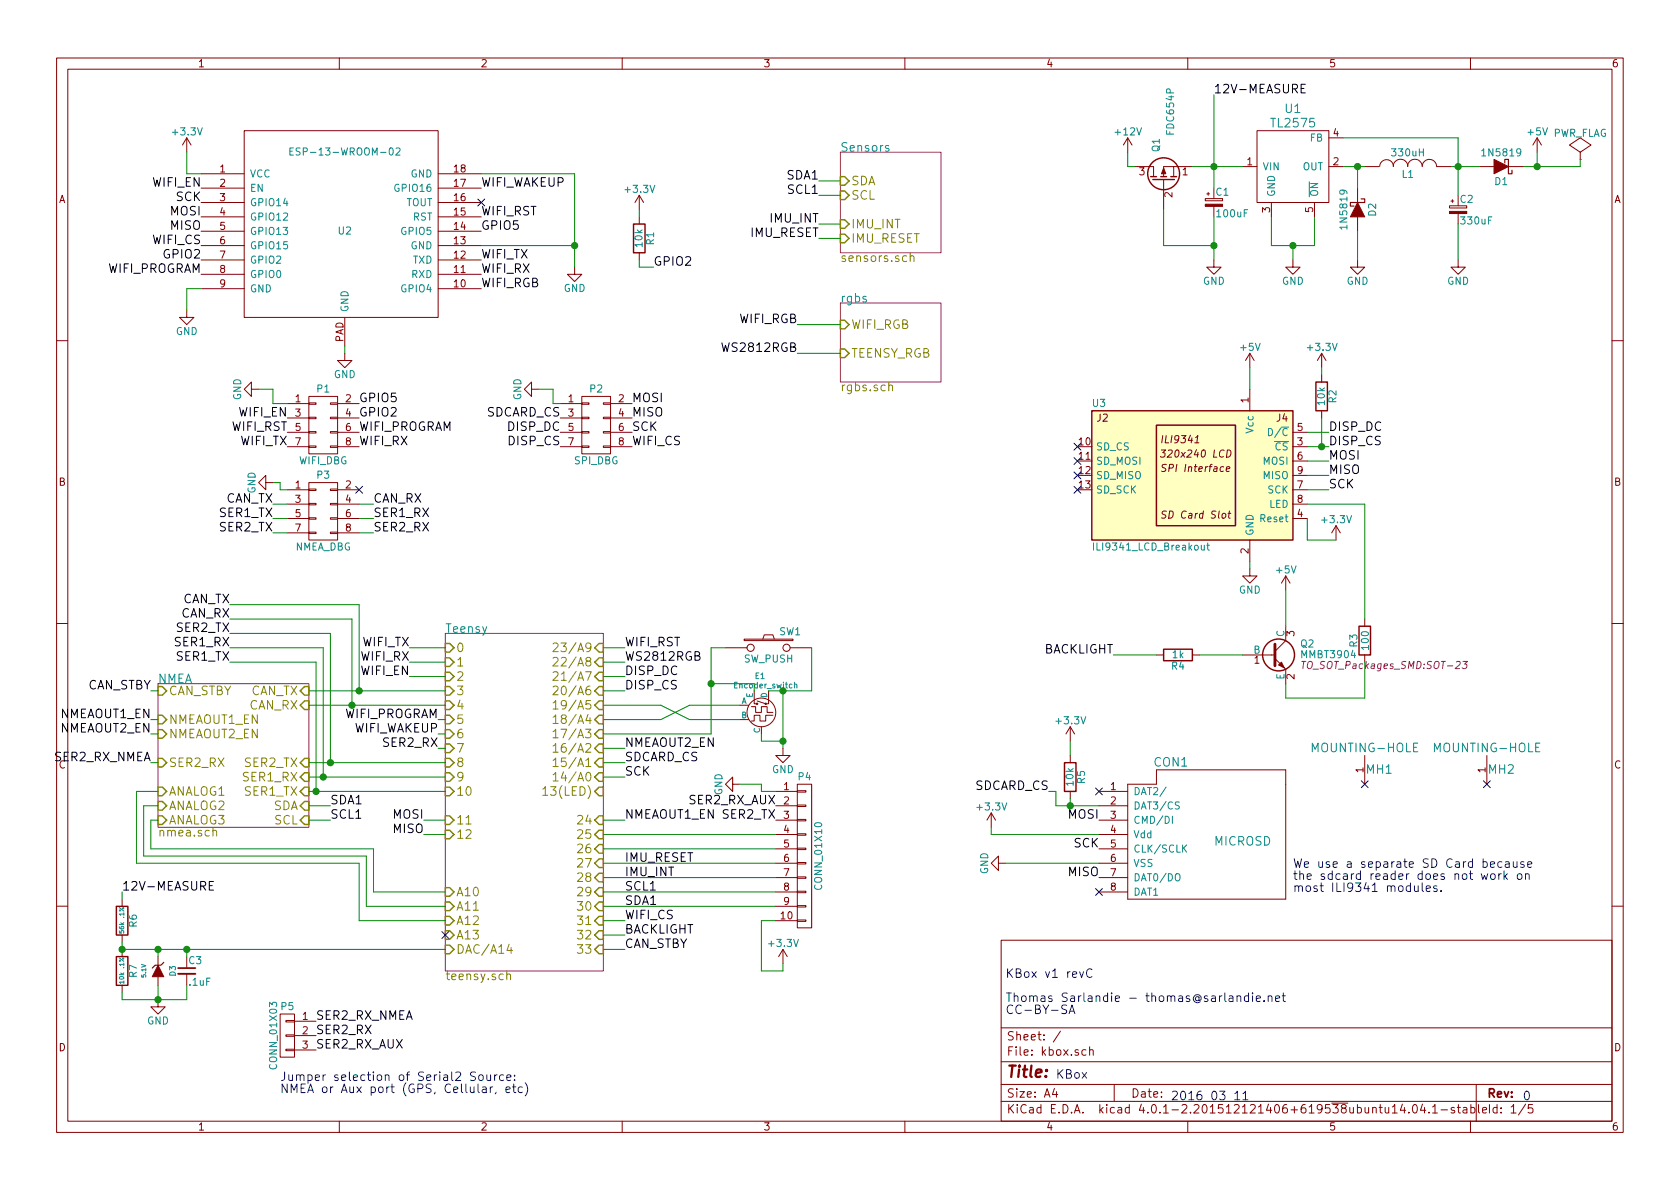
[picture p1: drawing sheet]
<svg xmlns="http://www.w3.org/2000/svg" width="297mm" height="210mm" viewBox="0 0 297 210" stroke-linecap="round" stroke-linejoin="round" font-family="sans-serif">
<defs><g id="words">
<text font-size="2.8" fill="#840000" x="178" y="190.5">Title:</text>
<g font-size="2.1">
<text x="214.6" y="16.5">12V-MEASURE</text>
<text x="26.9" y="33">WIFI_EN</text>
<text x="31.1" y="35.6">SCK</text>
<text x="85.1" y="33">WIFI_WAKEUP</text>
<text x="139.1" y="31.7">SDA1</text>
<text x="139.3" y="34.3">SCL1</text>
<text x="30.1" y="38.1">MOSI</text>
<text x="30.1" y="40.6">MISO</text>
<text x="85.1" y="38.1">WIFI_RST</text>
<text x="85.1" y="40.6">GPIO5</text>
<text x="132.6" y="41.9">IMU_RESET</text>
<text x="136.3" y="39.4">IMU_INT</text>
<text x="26.9" y="43.2">WIFI_CS</text>
<text x="29.1" y="45.7">GPIO2</text>
<text x="85.1" y="45.7">WIFI_TX</text>
<text x="115.6" y="47">GPIO2</text>
<text x="18.8" y="48.3">WIFI_PROGRAM</text>
<text x="85.1" y="48.3">WIFI_RX</text>
<text x="85.1" y="50.8">WIFI_RGB</text>
<text x="130.6" y="57.1">WIFI_RGB</text>
<text x="128.1" y="62.2">WS2812RGB</text>
<text x="63.5" y="71.1">GPIO5</text>
<text x="111.8" y="71.1">MOSI</text>
<text x="40.9" y="76.2">WIFI_RST</text>
<text x="42.2" y="73.7">WIFI_EN</text>
<text x="63.5" y="76.2">WIFI_PROGRAM</text>
<text x="63.5" y="73.7">GPIO2</text>
<text x="89.9" y="76.2">DISP_DC</text>
<text x="111.8" y="73.7">MISO</text>
<text x="111.8" y="76.2">SCK</text>
<text x="234.9" y="76.2">DISP_DC</text>
<text x="42.4" y="78.7">WIFI_TX</text>
<text x="63.5" y="78.7">WIFI_RX</text>
<text x="90" y="78.7">DISP_CS</text>
<text x="111.8" y="78.7">WIFI_CS</text>
<text x="234.9" y="83.8">MISO</text>
<text x="234.9" y="81.3">MOSI</text>
<text x="234.9" y="78.7">DISP_CS</text>
<text x="39.8" y="88.9">CAN_TX</text>
<text x="66" y="88.9">CAN_RX</text>
<text x="234.9" y="86.4">SCK</text>
<text x="38.8" y="94">SER2_TX</text>
<text x="38.8" y="91.4">SER1_TX</text>
<text x="66" y="94">SER2_RX</text>
<text x="66" y="91.4">SER1_RX</text>
<text x="32.2" y="106.7">CAN_TX</text>
<text x="31.2" y="111.8">SER2_TX</text>
<text x="31.9" y="109.2">CAN_RX</text>
<text x="31" y="114.3">SER1_RX</text>
<text x="31.2" y="116.8">SER1_TX</text>
<text x="63.8" y="116.8">WIFI_RX</text>
<text x="63.8" y="119.4">WIFI_EN</text>
<text x="64" y="114.3">WIFI_TX</text>
<text x="110.5" y="119.4">DISP_DC</text>
<text x="110.5" y="116.8">WS2812RGB</text>
<text x="110.5" y="114.3">WIFI_RST</text>
<text x="184.4" y="115.6">BACKLIGHT</text>
<text x="15.2" y="121.9">CAN_STBY</text>
<text x="110.5" y="121.9">DISP_CS</text>
<text x="10.6" y="127">NMEAOUT1_EN</text>
<text x="10.6" y="129.5">NMEAOUT2_EN</text>
<text x="60.7" y="127">WIFI_PROGRAM</text>
<text x="62.4" y="129.5">WIFI_WAKEUP</text>
<text x="9.6" y="134.6">SER2_RX_NMEA</text>
<text x="67.8" y="132.1">SER2_RX</text>
<text x="110.5" y="137.2">SCK</text>
<text x="110.5" y="134.6">SDCARD_CS</text>
<text x="110.5" y="132.1">NMEAOUT2_EN</text>
<text x="58.4" y="142.2">SDA1</text>
<text x="172.2" y="139.7">SDCARD_CS</text>
<text x="58.4" y="144.8">SCL1</text>
<text x="69.5" y="144.8">MOSI</text>
<text x="69.5" y="147.3">MISO</text>
<text x="110.5" y="144.8">NMEAOUT1_EN SER2_TX</text>
<text x="188.9" y="144.8">MOSI</text>
<text x="189.8" y="149.9">SCK</text>
<text x="110.5" y="154.9">IMU_INT</text>
<text x="110.5" y="152.4">IMU_RESET</text>
<text x="188.9" y="154.9">MISO</text>
<text x="21.6" y="157.5">12V-MEASURE</text>
<text x="110.5" y="157.5">SCL1</text>
<text x="110.5" y="160">SDA1</text>
<text x="110.5" y="165.1">BACKLIGHT</text>
<text x="110.5" y="162.6">WIFI_CS</text>
<text x="110.5" y="167.6">CAN_STBY</text>
<text x="55.9" y="180.3">SER2_RX_NMEA</text>
<text x="55.9" y="185.4">SER2_RX_AUX</text>
<text x="55.9" y="182.9">SER2_RX</text>
</g>
<g font-size="2.1" fill="#008484">
<text x="224.9" y="22.5">TL2575</text>
<text x="227.3" y="20">U1</text>
<text x="148.6" y="26.8">Sensors</text>
<text x="148.6" y="53.5">rgbs</text>
<text x="78.7" y="111.9">Teensy</text>
<text x="27.9" y="120.8">NMEA</text>
<text x="204.1" y="135.6">CON1</text>
<text x="232.2" y="133">MOUNTING-HOLE</text>
<text x="241.6" y="136.8">MH1</text>
<text x="253.8" y="133">MOUNTING-HOLE</text>
<text x="263.2" y="136.8">MH2</text>
<text x="214.7" y="149.5">MICROSD</text>
</g>
<g font-size="2.1" fill="#848400">
<text x="150.5" y="35.3">SCL</text>
<text x="150.5" y="32.8">SDA</text>
<text x="150.5" y="40.4">IMU_INT</text>
<text x="148.6" y="46.3">sensors.sch</text>
<text x="150.5" y="42.9">IMU_RESET</text>
<text x="150.5" y="58.2">WIFI_RGB</text>
<text x="150.5" y="63.2">TEENSY_RGB</text>
<text x="148.6" y="69.2">rgbs.sch</text>
<text x="80.7" y="115.3">0</text>
<text x="80.7" y="117.9">1</text>
<text x="99.1" y="115.3">23/A9</text>
<text x="99.1" y="117.9">22/A8</text>
<text x="29.9" y="122.9">CAN_STBY</text>
<text x="43.9" y="125.5">CAN_RX</text>
<text x="44.2" y="122.9">CAN_TX</text>
<text x="80.7" y="120.4">2</text>
<text x="80.7" y="122.9">3</text>
<text x="80.7" y="125.5">4</text>
<text x="99.1" y="120.4">21/A7</text>
<text x="99.1" y="122.9">20/A6</text>
<text x="99.1" y="125.5">19/A5</text>
<text x="29.9" y="128">NMEAOUT1_EN</text>
<text x="29.9" y="130.6">NMEAOUT2_EN</text>
<text x="80.7" y="128">5</text>
<text x="80.7" y="130.6">6</text>
<text x="99.1" y="128">18/A4</text>
<text x="99.1" y="130.6">17/A3</text>
<text x="29.9" y="135.6">SER2_RX</text>
<text x="43.2" y="135.6">SER2_TX</text>
<text x="80.7" y="133.1">7</text>
<text x="80.7" y="135.6">8</text>
<text x="99.1" y="133.1">16/A2</text>
<text x="99.1" y="135.6">15/A1</text>
<text x="29.9" y="140.7">ANALOG1</text>
<text x="29.9" y="143.3">ANALOG2</text>
<text x="43" y="138.2">SER1_RX</text>
<text x="43.2" y="140.7">SER1_TX</text>
<text x="48.2" y="143.3">SDA</text>
<text x="80.7" y="138.2">9</text>
<text x="80.7" y="140.7">10</text>
<text x="96.7" y="140.7">13(LED)</text>
<text x="99.1" y="138.2">14/A0</text>
<text x="27.9" y="147.9">nmea.sch</text>
<text x="29.9" y="145.8">ANALOG3</text>
<text x="48.4" y="145.8">SCL</text>
<text x="80.7" y="145.8">11</text>
<text x="80.7" y="148.3">12</text>
<text x="102.4" y="145.8">24</text>
<text x="102.4" y="148.3">25</text>
<text x="102.4" y="150.9">26</text>
<text x="102.4" y="153.4">27</text>
<text x="102.4" y="156">28</text>
<text x="80.7" y="161">A11</text>
<text x="80.7" y="158.5">A10</text>
<text x="102.4" y="158.5">29</text>
<text x="102.4" y="161">30</text>
<text x="80.7" y="166.1">A13</text>
<text x="80.7" y="163.6">A12</text>
<text x="102.4" y="163.6">31</text>
<text x="102.4" y="166.1">32</text>
<text x="78.7" y="173.3">teensy.sch</text>
<text x="80.7" y="168.7">DAC/A14</text>
<text x="102.4" y="168.7">33</text>
</g>
<g font-size="2.1" fill="#008400">
<text x="85.9" y="73.7">SDCARD_CS</text>
<text x="121.8" y="142.2">SER2_RX_AUX</text>
</g>
<g font-size="2.1" fill="#0000c2">
<text x="228.6" y="153.5">We use a separate SD Card because</text>
<text x="228.6" y="155.6">the sdcard reader does not work on</text>
<text x="228.6" y="157.7">most ILI9341 modules.</text>
<text x="177.8" y="172.9">KBox v1 revC</text>
<text x="177.8" y="177.2">Thomas Sarlandie - thomas@sarlandie.net</text>
<text x="177.8" y="179.3">CC-BY-SA</text>
<text x="49.5" y="191.2">Jumper selection of Serial2 Source:</text>
<text x="186.7" y="190.7">KBox</text>
<text x="49.5" y="193.3">NMEA or Aux port (GPS, Cellular, etc)</text>
<text x="207" y="194.6">2016 03 11</text>
<text x="269.2" y="194.6">0</text>
</g>
<g font-size="2.1" fill="#840000">
<text x="178" y="184">Sheet: /</text>
<text x="178" y="186.7">File: kbox.sch</text>
<text x="178" y="196.9">KiCad E.D.A. kicad 4.0.1-2.201512121406+619538ubuntu14.04.1-stable</text>
<text x="178" y="194.1">Size: A4</text>
<text x="200" y="194.1">Date:</text>
<text x="263" y="194.1">Rev:</text>
<text x="263" y="196.9">Id: 1/5</text>
</g>
<g font-size="1.8" fill="#840000">
<text x="35" y="11.9">1</text>
<text x="85" y="11.9">2</text>
<text x="135" y="11.9">3</text>
<text x="185" y="11.9">4</text>
<text x="235" y="11.9">5</text>
<text x="285" y="11.9">6</text>
<text x="220.5" y="29.2">1</text>
<text x="235.7" y="29.2">2</text>
<text x="235.7" y="24.1">4</text>
<text x="10.4" y="35.9">A</text>
<text x="38.9" y="30.5">1</text>
<text x="38.9" y="33">2</text>
<text x="38.9" y="35.6">3</text>
<text x="80.3" y="35.6">16</text>
<text x="80.3" y="33">17</text>
<text x="80.3" y="30.5">18</text>
<text x="201.4" y="31">3</text>
<text x="207.3" y="34.9" transform="rotate(-90 207.3 34.9)">2</text>
<text x="209.1" y="31">1</text>
<text x="285.4" y="35.9">A</text>
<text x="38.9" y="38.1">4</text>
<text x="38.9" y="40.6">5</text>
<text x="80.3" y="40.6">14</text>
<text x="80.3" y="38.1">15</text>
<text x="224.5" y="37.6" transform="rotate(-90 224.5 37.6)">3</text>
<text x="232.2" y="37.6" transform="rotate(-90 232.2 37.6)">5</text>
<text x="38.9" y="43.2">6</text>
<text x="38.9" y="45.7">7</text>
<text x="80.3" y="45.7">12</text>
<text x="80.3" y="43.2">13</text>
<text x="38.9" y="48.3">8</text>
<text x="38.9" y="50.8">9</text>
<text x="80.3" y="50.8">10</text>
<text x="80.3" y="48.3">11</text>
<text x="60.7" y="60.5" transform="rotate(-90 60.7 60.5)">PAD</text>
<text x="52.2" y="71.1">1</text>
<text x="61.1" y="71.1">2</text>
<text x="100.5" y="71.1">1</text>
<text x="109.4" y="71.1">2</text>
<text x="220.7" y="71.2" transform="rotate(-90 220.7 71.2)">1</text>
<text x="52.2" y="73.7">3</text>
<text x="52.2" y="76.2">5</text>
<text x="61.1" y="73.7">4</text>
<text x="61.1" y="76.2">6</text>
<text x="100.5" y="73.7">3</text>
<text x="100.5" y="76.2">5</text>
<text x="109.4" y="73.7">4</text>
<text x="109.4" y="76.2">6</text>
<text x="194" y="74.5">J2</text>
<text x="225.7" y="74.5">J4</text>
<text x="229.4" y="76.2">5</text>
<text x="52.2" y="78.7">7</text>
<text x="61.1" y="78.7">8</text>
<text x="100.5" y="78.7">7</text>
<text x="109.4" y="78.7">8</text>
<text x="190.8" y="78.7">10</text>
<text x="190.8" y="81.3">11</text>
<text x="190.8" y="83.8">12</text>
<text x="205.7" y="78.4">ILI9341</text>
<text x="206" y="80.9">320x240 LCD</text>
<text x="206.1" y="83.4">SPI Interface</text>
<text x="229.4" y="78.7">3</text>
<text x="229.4" y="81.3">6</text>
<text x="229.4" y="83.8">9</text>
<text x="10.4" y="85.9">B</text>
<text x="52.2" y="86.4">1</text>
<text x="52.2" y="88.9">3</text>
<text x="61.1" y="86.4">2</text>
<text x="61.1" y="88.9">4</text>
<text x="190.8" y="86.4">13</text>
<text x="229.4" y="86.4">7</text>
<text x="229.4" y="88.9">8</text>
<text x="285.4" y="85.9">B</text>
<text x="52.2" y="91.4">5</text>
<text x="52.2" y="94">7</text>
<text x="61.1" y="91.4">6</text>
<text x="61.1" y="94">8</text>
<text x="206" y="91.7">SD Card Slot</text>
<text x="229.4" y="91.4">4</text>
<text x="220.7" y="97.9" transform="rotate(-90 220.7 97.9)">2</text>
<text x="228.9" y="112.5" transform="rotate(-90 228.9 112.5)">3</text>
<text x="221.8" y="117.3">1</text>
<text x="228.9" y="120.1" transform="rotate(-90 228.9 120.1)">2</text>
<text x="10.4" y="135.9">C</text>
<text x="241" y="136.6" transform="rotate(-90 241 136.6)">1</text>
<text x="262.6" y="136.6" transform="rotate(-90 262.6 136.6)">1</text>
<text x="285.4" y="135.9">C</text>
<text x="138.6" y="139.7">1</text>
<text x="138.6" y="142.2">2</text>
<text x="196.4" y="139.7">1</text>
<text x="196.4" y="142.2">2</text>
<text x="138.6" y="144.8">3</text>
<text x="138.6" y="147.3">4</text>
<text x="138.6" y="149.9">5</text>
<text x="196.4" y="144.8">3</text>
<text x="196.4" y="147.3">4</text>
<text x="196.4" y="149.9">5</text>
<text x="138.6" y="152.4">6</text>
<text x="138.6" y="154.9">7</text>
<text x="196.4" y="152.4">6</text>
<text x="196.4" y="154.9">7</text>
<text x="138.6" y="157.5">8</text>
<text x="138.6" y="160">9</text>
<text x="196.4" y="157.5">8</text>
<text x="138.1" y="162.6">10</text>
<text x="10.4" y="185.9">D</text>
<text x="53.5" y="180.3">1</text>
<text x="53.5" y="182.9">2</text>
<text x="53.5" y="185.4">3</text>
<text x="285.4" y="185.9">D</text>
<text x="35" y="199.9">1</text>
<text x="85" y="199.9">2</text>
<text x="135" y="199.9">3</text>
<text x="185" y="199.9">4</text>
<text x="235" y="199.9">5</text>
<text x="285" y="199.9">6</text>
</g>
<g font-size="1.8" fill="#008484">
<text x="30.7" y="23.9">+3.3V</text>
<text x="197.3" y="23.9">+12V</text>
<text x="207.6" y="23.6" transform="rotate(-90 207.6 23.6)">FDC654P</text>
<text x="270.2" y="23.9">+5V PWR_FLAG</text>
<text x="52.8" y="27.5">ESP-13-WROOM-02</text>
<text x="205" y="26.8" transform="rotate(-90 205 26.8)">Q1</text>
<text x="231.6" y="25">FB</text>
<text x="246.3" y="27.6">330uH</text>
<text x="262.3" y="27.6">1N5819</text>
<text x="44.2" y="31.4">VCC</text>
<text x="44.2" y="33.9">EN</text>
<text x="70.1" y="33.9">GPIO16</text>
<text x="72.5" y="31.4">GND</text>
<text x="110.7" y="34.1">+3.3V</text>
<text x="215" y="34.6">C1</text>
<text x="223.3" y="30.1">VIN</text>
<text x="225.4" y="34.8" transform="rotate(-90 225.4 34.8)">GND</text>
<text x="230.2" y="30.1">OUT</text>
<text x="233" y="34.8" transform="rotate(-90 233 34.8)">ON</text>
<text x="247.9" y="31.4">L1</text>
<text x="258.2" y="35.9">C2</text>
<text x="264.3" y="32.7">D1</text>
<text x="44.2" y="36.4">GPIO14</text>
<text x="44.2" y="39">GPIO12</text>
<text x="44.2" y="41.5">GPIO13</text>
<text x="59.8" y="41.4">U2</text>
<text x="71" y="41.5">GPIO5</text>
<text x="71.6" y="36.4">TOUT</text>
<text x="72.9" y="39">RST</text>
<text x="215.3" y="38.4">100uF</text>
<text x="238.2" y="40.2" transform="rotate(-90 238.2 40.2)">1N5819</text>
<text x="243.3" y="38.2" transform="rotate(-90 243.3 38.2)">D2</text>
<text x="258.5" y="39.7">330uF</text>
<text x="44.2" y="44.1">GPIO15</text>
<text x="44.2" y="46.6">GPIO2</text>
<text x="72.5" y="44.1">GND</text>
<text x="72.9" y="46.6">TXD</text>
<text x="113.6" y="43.6" transform="rotate(-90 113.6 43.6)">10k</text>
<text x="115.6" y="43.3" transform="rotate(-90 115.6 43.3)">R1</text>
<text x="44.2" y="49.1">GPIO0</text>
<text x="44.2" y="51.7">GND</text>
<text x="71" y="51.7">GPIO4</text>
<text x="72.7" y="49.1">RXD</text>
<text x="99.6" y="51.6">GND</text>
<text x="212.7" y="50.3">GND</text>
<text x="226.6" y="50.3">GND</text>
<text x="238.1" y="50.3">GND</text>
<text x="255.9" y="50.3">GND</text>
<text x="31.1" y="59.2">GND</text>
<text x="61.6" y="55.2" transform="rotate(-90 61.6 55.2)">GND</text>
<text x="219.4" y="62">+5V</text>
<text x="231.3" y="62">+3.3V</text>
<text x="42.6" y="70.8" transform="rotate(-90 42.6 70.8)">GND</text>
<text x="56.1" y="69.4">P1</text>
<text x="59" y="66.8">GND</text>
<text x="92.2" y="70.8" transform="rotate(-90 92.2 70.8)">GND</text>
<text x="104.3" y="69.4">P2</text>
<text x="193.2" y="71.9">U3</text>
<text x="234.2" y="71.6" transform="rotate(-90 234.2 71.6)">10k</text>
<text x="236.3" y="71.2" transform="rotate(-90 236.3 71.2)">R2</text>
<text x="221.6" y="76.5" transform="rotate(-90 221.6 76.5)">Vcc</text>
<text x="224.8" y="77.1">D/C</text>
<text x="52.8" y="82.1">WIFI_DBG</text>
<text x="101.5" y="82.1">SPI_DBG</text>
<text x="193.8" y="79.6">SD_CS</text>
<text x="193.8" y="82.2">SD_MOSI</text>
<text x="223.3" y="82.2">MOSI</text>
<text x="225.4" y="79.6">CS</text>
<text x="45.2" y="87.3" transform="rotate(-90 45.2 87.3)">GND</text>
<text x="56.1" y="84.6">P3</text>
<text x="193.8" y="84.7">SD_MISO</text>
<text x="193.8" y="87.2">SD_SCK</text>
<text x="223.3" y="84.7">MISO</text>
<text x="224.1" y="87.2">SCK</text>
<text x="224.3" y="89.8">LED</text>
<text x="221.6" y="94.7" transform="rotate(-90 221.6 94.7)">GND</text>
<text x="223" y="92.3">Reset</text>
<text x="233.9" y="92.5">+3.3V</text>
<text x="52.1" y="97.3">NMEA_DBG</text>
<text x="193.9" y="97.3">ILI9341_LCD_Breakout</text>
<text x="225.7" y="101.4">+5V</text>
<text x="219" y="104.9">GND</text>
<text x="137.8" y="112.3">SW1</text>
<text x="227.1" y="112.6" transform="rotate(-90 227.1 112.6)">C</text>
<text x="131.5" y="117.1">SW_PUSH</text>
<text x="207.2" y="118.4">R4</text>
<text x="207.3" y="116.4">1k</text>
<text x="221.6" y="115.6">B</text>
<text x="230" y="114.5">Q2</text>
<text x="240" y="114.4" transform="rotate(-90 240 114.4)">R3</text>
<text x="242" y="114.8" transform="rotate(-90 242 114.8)">100</text>
<text x="227.1" y="120.2" transform="rotate(-90 227.1 120.2)">E</text>
<text x="186.9" y="128.1">+3.3V</text>
<text x="136.5" y="136.7">GND</text>
<text x="141.2" y="138">P4</text>
<text x="127.7" y="140.6" transform="rotate(-90 127.7 140.6)">GND</text>
<text x="172.9" y="143.3">+3.3V</text>
<text x="189.8" y="138.9" transform="rotate(-90 189.8 138.9)">10k</text>
<text x="191.8" y="138.5" transform="rotate(-90 191.8 138.5)">R5</text>
<text x="200.4" y="140.6">DAT2/</text>
<text x="200.4" y="143.1">DAT3/CS</text>
<text x="200.4" y="145.7">CMD/DI</text>
<text x="200.4" y="148.2">Vdd</text>
<text x="174.7" y="154.6" transform="rotate(-90 174.7 154.6)">GND</text>
<text x="200.4" y="150.7">CLK/SCLK</text>
<text x="200.4" y="153.3">VSS</text>
<text x="200.4" y="155.8">DAT0/DO</text>
<text x="145.3" y="157" transform="rotate(-90 145.3 157)">CONN_01X10</text>
<text x="200.4" y="158.4">DAT1</text>
<text x="24.2" y="163.9" transform="rotate(-90 24.2 163.9)">R6</text>
<text x="136.1" y="167.4">+3.3V</text>
<text x="24.2" y="172.8" transform="rotate(-90 24.2 172.8)">R7</text>
<text x="33.4" y="170.5">C3</text>
<text x="33.5" y="174.3">.1uF</text>
<text x="49.7" y="178.6">P5</text>
<text x="26" y="181.1">GND</text>
<text x="49" y="188.8" transform="rotate(-90 49 188.8)">CONN_01X03</text>
</g>
<g font-size="1.8" fill="#840084">
<text x="230.3" y="116.4">MMBT3904</text>
<text x="230.8" y="118.3">TO_SOT_Packages_SMD:SOT-23</text>
</g>
<text font-size="1.4" fill="#008400" x="129.9" y="121.7">Encoder_switch</text>
<g font-size="1.4" fill="#008484">
<text x="131.1" y="124.5">A</text>
<text x="133.1" y="123.4" transform="rotate(-90 133.1 123.4)">E</text>
<text x="133.5" y="120.1">E1</text>
<text x="135.6" y="123.4" transform="rotate(-90 135.6 123.4)">D</text>
<text x="131.1" y="127">B</text>
<text x="134.4" y="129.6" transform="rotate(-90 134.4 129.6)">C</text>
<text x="31.1" y="172.6" transform="rotate(-90 31.1 172.6)">D3</text>
</g>
<g font-size="1.1" fill="#008484">
<text x="21.9" y="164.8" transform="rotate(-90 21.9 164.8)">56k .1%</text>
<text x="21.9" y="173.7" transform="rotate(-90 21.9 173.7)">10k .1%</text>
<text x="25.8" y="172.8" transform="rotate(-90 25.8 172.8)">5.1V</text>
</g>
</g></defs>
<g fill="none" stroke="#840000" stroke-width=".18">
<path d="M10 10.3h277v189.9h-277zM12 12.2h273v186.1h-273zM60 10.3v1.9M110 10.3v1.9M160 10.3v1.9M210 10.3v1.9M260 10.3v1.9M33 24.4l-.7 1.2M33 24.4v2.5M33 24.4l.8 1.2M35.6 30.7h7.6M35.6 33.3h7.6"/>
<path d="M35.6 35.8h7.6M35.6 38.3h7.6M43.2 23.1h34.3v33h-34.3zM77.5 30.7h7.6M77.5 33.3h7.6M77.5 35.8h7.6M77.5 38.3h7.6M113 34.5l-.7 1.3M113 34.5v2.6M113 38.3v1.3M113 34.5l.8 1.3M199.4 24.4l-.8 1.2"/>
<path d="M199.4 24.4v2.5M199.4 24.4l.8 1.2M200.7 29.5h3.3v1.7M205.7 31.7v5.4M207.5 29.5v1.7M210.8 29.5h-5.1v1.7M213.1 35.1h3.1v.4h-3.1zM213.4 34.3h.5M213.6 34v.5M214.6 36.5v1.8M219.7 29.5h2.5M222.2 23.1h12.7v12.7h-12.7z"/>
<path d="M224.8 35.8v2.5M232.4 35.8v2.5M234.9 29.5h2.6M234.9 24.4h2.6M240 33.3v2.5M240 38.3v2.6M241.3 29.5h2.5M243.9 29.4a1.22 1.22 0 0 1 1.3-1.2 1.22 1.22 0 0 1 1.2 1.2M246.3 29.4a1.3 1.3 0 0 1 1.3-1.2 1.3 1.3 0 0 1 1.3 1.2M248.9 29.4a1.3 1.3 0 0 1 1.3-1.2 1.3 1.3 0 0 1 1.3 1.2 1.27 1.27 0 0 1 1.2-1.2 1.27 1.27 0 0 1 1.3 1.2l2.5 .1M256.3 36.4h3v.4h-3zM256.5 35.6h.5"/>
<path d="M256.8 35.3v.5M257.8 37.8v1.8M261.6 29.5h2.6M266.7 29.5h2.5M271.8 24.4l-.8 1.2M271.8 24.4v2.5M271.8 24.4l.7 1.2M279.4 28.2h.1M279.4 26.9l1.9-1.3-1.9-1.2-1.9 1.2 1.9 1.3v1.3M33 54.9v1.2h1.3l-1.3 1.3-1.3-1.3h1.3M35.6 40.9h7.6M35.6 43.4h7.6"/>
<path d="M35.6 46h7.6M35.6 48.5h7.6M35.6 51h7.6M61 56.2v5M77.5 40.9h7.6M77.5 43.4h7.6M77.5 46h7.6M77.5 48.5h7.6M77.5 51h7.6M101.6 47.2v1.3h1.3l-1.3 1.3-1.3-1.3h1.3M113 44.7v1.3M214.6 46v1.2h1.3l-1.3 1.3-1.2-1.3h1.2"/>
<path d="M228.6 46v1.2h1.3l-1.3 1.3-1.3-1.3h1.3M240 46v1.2h1.3l-1.3 1.3-1.2-1.3h1.2M257.8 46v1.2h1.3l-1.3 1.3-1.3-1.3h1.3M10 60.2h2M44.4 68.8v-1.2l-1.2 1.2 1.2 1.3v-1.3h1.3M50.8 79h3.8M50.8 76.4h3.8M50.8 71.4h3.8M50.8 73.9h3.8M54.6 78.9h1.3v.2h-1.3zM54.6 76.3h1.3v.3h-1.3zM54.6 73.8h1.3v.2h-1.3z"/>
<path d="M54.6 71.2h1.3v.3h-1.3zM54.6 70.1h5.1v10.2h-5.1zM58.4 78.9h1.3v.2h-1.3zM58.4 76.3h1.3v.3h-1.3zM58.4 73.8h1.3v.2h-1.3zM58.4 71.2h1.3v.3h-1.3zM59.7 79h3.8M59.7 76.4h3.8M59.7 71.4h3.8M59.7 73.9h3.8M61 62.5v1.2h1.2l-1.2 1.3-1.3-1.3h1.3M94 68.8v-1.2l-1.3 1.2 1.3 1.3v-1.3h1.2"/>
<path d="M99.1 79h3.8M99.1 76.4h3.8M99.1 71.4h3.8M99.1 73.9h3.8M102.9 78.9h1.2v.2h-1.2zM102.9 76.3h1.2v.3h-1.2zM102.9 73.8h1.2v.2h-1.2zM102.9 71.2h1.2v.3h-1.2zM102.9 70.1h5v10.2h-5zM106.7 78.9h1.2v.2h-1.2zM106.7 76.3h1.2v.3h-1.2zM106.7 73.8h1.2v.2h-1.2z"/>
<path d="M106.7 71.2h1.2v.3h-1.2zM107.9 79h3.9M107.9 76.4h3.9M107.9 71.4h3.9M107.9 73.9h3.9M205.3 79.6h.8l-.5 .5 .4 .1v.4l-.3 .2-.5-.1M217 79.6a.63 .63 0 0 1 .7 .4 .63 .63 0 0 1-.4 .8h-.5zM221 62.5v2.5M221 68.8v3.8M221 62.5l-.8 1.2M221 62.5l.7 1.2M228.6 79h2.5"/>
<path d="M228.6 76.4h2.5M233.7 62.5v2.5M233.7 66.3v1.3M233.7 72.6v1.3M233.7 62.5l-.8 1.2M233.7 62.5l.7 1.2M285 60.2h2M47 85.3v-1.2l-1.3 1.2 1.3 1.3v-1.3h1.3M50.8 91.7h3.8M50.8 86.6h3.8M50.8 89.1h3.8M50.8 94.2h3.8"/>
<path d="M54.6 94.1h1.3v.3h-1.3zM54.6 91.6h1.3v.2h-1.3zM54.6 89h1.3v.3h-1.3zM54.6 86.5h1.3v.2h-1.3zM54.6 85.3h5.1v10.2h-5.1zM58.4 94.1h1.3v.3h-1.3zM58.4 91.6h1.3v.2h-1.3zM58.4 89h1.3v.3h-1.3zM58.4 86.5h1.3v.2h-1.3zM59.7 91.7h3.8M59.7 86.6h3.8M59.7 89.1h3.8"/>
<path d="M59.7 94.2h3.8M206.2 90.4l-.6 .1-.1 .4 .5 .2 .1 .3-.3 .2h-.4M206.2 82.2h-.6l-.1 .4 .5 .2 .1 .3-.3 .3-.4-.1M216.8 83l.6-.2-.1-.3-.4 .1-.1 .6 .1 .2 .4-.1M217.1 90.8h.5M217.4 90.4l-.2 1 .3 .2M221 95.5v3.8M228.6 91.7h2.5M228.6 81.5h2.5M228.6 86.6h2.5M228.6 89.1h2.5M228.6 84.1h2.5"/>
<path d="M236.2 93l-.7 1.2M236.2 93v2.5M236.2 93l.8 1.2M10 110.3h2M128.3 114.5h3.8M131.6 113h8.6v.3h-8.6zM134.9 113l.2-.7h1.6l.2 .7M139.7 114.5h3.8M204.5 115.8h1.2M210.8 115.8h1.3M219.7 115.8h5.7M221 100.6v1.2h1.2l-1.2 1.3-1.3-1.3h1.3"/>
<path d="M225.4 116.5l1.9 1.9v2.5M227.3 101.8l-.7 1.3M227.3 101.8v2.6M227.3 110.7v2.6l-1.9 1.9M227.3 101.8l.8 1.3M241.3 109.5v1.2M241.3 115.8v1.3M285 110.3h2M129.5 138.7v-1.3l-1.2 1.3 1.2 1.2v-1.2h1.3M132.8 125h.8v1h1v-1h1v1h1.1M133.3 123.8v.7h.6M135.9 123.8v.7h-.5l-1.5-.6"/>
<path d="M136.7 126.5h-1.3v1h-1v-1h-1.1v1h-.5M137.2 139.9h3.8M138.4 132.3v1.3h1.3l-1.3 1.3-1.2-1.3h1.2M141 139.8h1.5v.3h-1.5zM141 138.7h2.5v25.4h-2.5zM189.2 128.5v2.6M189.2 133.6v1.3M189.2 139.9v1.3M189.2 128.5l-.7 1.3M189.2 128.5l.8 1.3M194.3 139.9h5.1M199.4 138.7v20.3z"/>
<path d="M199.4 138.7h5.1zM204.5 136.1v2.6zM204.5 136.1h22.8zM227.3 138.7v20.3zM227.3 136.1v2.6zM241.3 133.6v5.1M262.9 133.6v5.1M21.6 159v1.3M137.2 142.5h3.8M137.2 145h3.8M137.2 147.6h3.8M137.2 150.1h3.8"/>
<path d="M137.2 152.6h3.8M137.2 155.2h3.8M137.2 157.7h3.8M141 157.6h1.5v.3h-1.5zM141 155.1h1.5v.2h-1.5zM141 152.5h1.5v.3h-1.5zM141 150h1.5v.2h-1.5zM141 147.4h1.5v.3h-1.5zM141 144.9h1.5v.3h-1.5zM141 142.4h1.5v.2h-1.5zM175.3 143.8l-.8 1.2M175.3 143.8v2.5"/>
<path d="M175.3 143.8l.7 1.2M176.5 152.6v-1.2l-1.2 1.2 1.2 1.3v-1.3h1.3M194.3 142.5h5.1M194.3 145h5.1M194.3 147.6h5.1M194.3 150.1h5.1M194.3 152.6h5.1M194.3 155.2h5.1M194.3 157.7h5.1M199.4 159h27.9zM10 160.2h2M21.6 165.3v1.3"/>
<path d="M21.6 167.9v1.3M21.6 174.2v1.3M27.9 176.8v1.2h1.3l-1.3 1.3-1.2-1.3h1.2M27.9 169.2v1.5M27.9 172.7v1.5M33 172.2v2M49.5 179.3h2.6v7.6h-2.6zM137.2 160.3h3.8M137.2 162.8h3.8M138.4 167.9l-.7 1.3M138.4 167.9v2.5M138.4 167.9l.8 1.3"/>
<path d="M141 162.7h1.5v.2h-1.5zM141 160.1h1.5v.3h-1.5zM177 166.3h108v32h-108zM285 160.2h2M50.5 185.5h1.6v.3h-1.6zM50.5 183h1.6v.3h-1.6zM50.5 180.5h1.6v.2h-1.6zM52.1 180.6h3.8M52.1 183.1h3.8M52.1 185.7h3.8M60 198.3v1.9M110 198.3v1.9"/>
<path d="M160 198.3v1.9M177 194.8h108M177 191.8h108M177 187.8h108M177 181.8h108M186.4 192.5l-.3 1h.9M186.8 193v1M187.5 182.3l-1.3 2M192 185.7l-.4-.1-.3 .3 .1 .6 .2 .1 .4-.1M192.7 185.7l.2-.1 .3 .1 .1 .9M192.7 185.1v1.5M197 191.8v3"/>
<path d="M210 198.3v1.9M246.2 195.8l.4-.5v1.5M246.2 196.8h.8M248 195.2l-.4 1.1h.9M248.3 195.8v1M249.1 196.7v.1M249.9 195.5l.2-.2a.81 .81 0 0 1 .6 .6 .81 .81 0 0 1-.3 .8l-.2 .1a.79 .79 0 0 1-.3-1.3zM251.5 195.2l-.3 1.1h.9M251.9 195.8v1M252.7 196.7v.1M253.3 195.8l.4-.5v1.5M253.3 196.8h.9"/>
<path d="M254.8 196.3h1.1M257.1 195.9a.37 .37 0 0 0-.5 .1v.3l.5 .1 .1 .1-.2 .3-.4-.1M257.7 195.8h.5M257.9 195.3v1.3l.3 .2M258.7 195.9h.6l.1 .9M259.4 196.2l-.5 .1-.3 .2 .3 .3 .5-.1M260 198.3v1.9M260.1 195.9l.4-.1 .3 .3-.1 .6h-.6M260.1 195.3v1.5M261 191.8v6.5M261.4 195.3v1.3l.2 .2M262.1 196.3l.7-.1v-.3l-.4-.1-.3 .2 .1 .7h.6"/>
<path d="M269.7 195.2l-1.2 2M271 195.3h-.7l-.1 .7 .2-.1 .5 .1 .1 .2v.5l-.2 .1-.6-.1"/>
<circle cx="132.7" cy="114.5" r=".63"/>
<circle cx="139.1" cy="114.5" r=".63"/>
<circle cx="133.9" cy="124.5" r=".13"/>
<circle cx="134.6" cy="126" r="2.54"/>
<circle cx="135.4" cy="124.5" r=".13"/>
</g>
<g fill="none" stroke="#008484" stroke-width=".18">
<path d="M51.3 26.7h.4M51.9 26.2h-.6v1.2h.6M70 26.3l.5-.1 .2 .1v.2l-.7 .9h.7M157.1 25.8l-.3-.1-.3 .3 .1 .2 .5 .1v.4h-.6M224.3 75.8a.64 .64 0 0 1 .7 .6 .64 .64 0 0 1-.7 .6zM193.3 96v1.3M213.4 96.4h.4M213.5 96v1.1l.3 .2M140.5 121.1l.3-.1 .1 .7M140.5 120.6v1.1M206.2 139.2l-1.1 1.6M207.3 144.3v1.3"/>
<path d="M208 154.6h.5a.83 .83 0 0 1-.2 1.2 .44 .44 0 0 1-.5-.5v-.6zM208.5 141.9l-.5-.1-.2 .2 .1 .3 .6 .3v.3l-.2 .2-.5-.1M209.3 150l.5 .7M209.8 149.4l-.7 .7"/>
</g>
<path d="M193 72.6h35.6v22.9h-35.6z" fill="#ffffc2" stroke="#ffffc2" stroke-width=".18"/>
<g fill="none" stroke="#840000" stroke-width=".25">
<path d="M112 39.6h2v5.1h-2zM203.5 31.2h1M203.8 31.7h3.8M205.2 31.2h1M207 31.2h1M193 72.6h35.6v22.9h-35.6zM204.5 75.2h13.9v17.8h-13.9zM232.7 67.6h2v5h-2zM205.7 114.8h5.1v2h-5.1zM240.3 110.7h2v5.1h-2zM188.2 134.9h2v5h-2zM20.6 160.3h2v5h-2z"/>
<path d="M20.6 169.2h2v5h-2z"/>
<circle cx="205.7" cy="30.7" r="2.82"/>
<circle cx="226.1" cy="115.8" r="2.82"/>
</g>
<g fill="none" stroke="#000084" stroke-width=".18">
<path d="M84.5 35.2l1.2 1.2M85.7 35.2l-1.2 1.2M189.9 78.4l1.2 1.2M191.1 78.4l-1.2 1.2M62.9 86l1.2 1.2M64.1 86l-1.2 1.2M189.9 80.9l1.2 1.2M189.9 83.5l1.2 1.2M189.9 86l1.2 1.2M191.1 80.9l-1.2 1.2M191.1 83.5l-1.2 1.2M191.1 86l-1.2 1.2"/>
<path d="M193.7 139.3l1.2 1.3M194.9 139.3l-1.2 1.3M240.7 138.1l1.2 1.2M241.9 138.1l-1.2 1.2M262.3 138.1l1.2 1.2M263.5 138.1l-1.2 1.2M193.7 157.1l1.2 1.2M194.9 157.1l-1.2 1.2M78.1 164.7l1.2 1.3M79.3 164.7l-1.2 1.3"/>
</g>
<g fill="none" stroke="#0000c2" stroke-width=".18">
<path d="M250.1 156.6v.8a.38 .38 0 0 0 .6 .1M250.7 156.6v1.1M251.5 156.1v1.3l.2 .3M252.2 157.1l.7-.1-.1-.3-.4-.1-.2 .3v.7h.6M254.1 156.7l-.4-.1-.2 .3v.2l.6 .1v.4h-.6M254.8 157.5v.2M261.9 154.5l.3 1 .3-.7 .3 .7 .2-1M263.6 154.7l.3-.2 .4 .2 .1 .5-.2 .2-.3 .1-.3-.1zM265 154.5v1M265.4 154.5l-.2 .1-.2 .2M265.6 152.4a.48 .48 0 0 0-.7 .1v.7a.48 .48 0 0 0 .7 .1M265.9 154v1.5"/>
<path d="M266.1 154.9l.4 .6M266.2 152.4h.6l.1 1M266.5 154.5l-.6 .6M266.9 152.7l-.6 .1a.3 .3 0 0 0-.2 .3 .3 .3 0 0 0 .2 .3l.6-.1M267.6 152.4v.8a.38 .38 0 0 0 .6 0M268.2 152.4v1M268.4 154.7l.2-.2 .4 .2 .1 .5-.2 .2-.3 .1-.2-.1zM269.4 152.4h-.3l-.2 .2v.2l.5 .2v.3h-.5M269.7 154.7l.1-.1a.36 .36 0 0 1 .6 .1v.8M269.7 154.5v1M270.1 152.9l.7-.2v-.3h-.5l-.2 .2 .1 .7h.6M189 179.2l.5-1.5 .5 1.5"/>
<path d="M189.2 178.8h.7M190.9 171.8l.3 1 .4-1M193.1 171.5a.62 .62 0 0 0-.8 0 .62 .62 0 0 0-.2 .7 .58 .58 0 0 0 .3 .6 .58 .58 0 0 0 .7-.1M218.7 176.2h.1a.36 .36 0 0 1 .6 .1v.8M220.8 176.2a.48 .48 0 0 0-.7 0v.8a.48 .48 0 0 0 .7 0M220.8 175.6v1.5M221.5 175.6v.1M221.5 176.1v1M222.1 176.6l.8-.2-.1-.2-.4-.1-.3 .2 .1 .7h.6M223.5 177v.1M224.2 176.2h.1a.36 .36 0 0 1 .6 .1v.8M224.2 176.1v1"/>
<path d="M225.5 176.6l.8-.2-.1-.2-.4-.1-.3 .2 .1 .7h.6M226.7 176.1h.6M226.9 175.6v1.3l.4 .2M84.1 189.6a.62 .62 0 0 0-.8 .1v.4l.7 .4v.4a.62 .62 0 0 1-.8 .1M84.7 190.2l.2-.1 .5 .1v.6l-.1 .2-.4 .1-.2-.2zM86.1 190.1v.8a.38 .38 0 0 0 .6 0M86.7 192.2v1M86.7 190.1v1M87.1 192.2l-.3 .1-.1 .2M87.5 190.1v1M87.7 193.1l-.1 .3M87.9 190.1h-.3l-.1 .3"/>
<path d="M89.1 190.1a.48 .48 0 0 0-.7 .1v.7a.48 .48 0 0 0 .7 .1M89.5 192.7l.7-.1-.1-.3-.4-.1-.2 .2v.7h.6M89.6 190.6l.7-.2v-.3h-.5l-.2 .2 .1 .7h.6M90.6 192.2h.6M90.8 191.7v1.3l.4 .2M91 190.9v.2M91 190.1v.2M92.4 192.3a.48 .48 0 0 0-.7 0v.8a.48 .48 0 0 0 .7 0M92.9 191.5a1.75 1.75 0 0 1 0 2.3M218.3 193.4l.5-.4v1.5M218.3 194.5h.9M219.8 193.4l.4-.4v1.5"/>
<path d="M219.8 194.5h.8"/>
</g>
<path d="M225.4 113.9v3.8" fill="none" stroke="#840000" stroke-width=".51"/>
<g fill="#840000" stroke="#840000" stroke-width=".18">
<path d="M226.1 117.6l.5-.5 .5 1z"/>
<path d="M256.3 37.4h3v.4h-3z"/>
<path d="M213.1 36.1h3.1v.4h-3.1z"/>
<path d="M240 35.8l1.3 2.5h-2.5z"/>
<path d="M27.9 170.7l1.1 2h-2.1z"/>
<path d="M205.7 29.7l.4 1h-.7z"/>
<path d="M264.2 28.2l2.5 1.3-2.5 1.2z"/>
</g>
<path d="M148.6 26.9h17.8v17.8h-17.8zM148.6 53.6h17.8v14h-17.8zM78.7 112h28v59.7h-28zM230.5 117l-.1 1.2M258.7 117h.8l-.5 .4 .3 .1v.5l-.2 .2-.6-.1M27.9 120.9h26.7v25.4h-26.7z" fill="none" stroke="#840084" stroke-width=".18"/>
<path d="M240.7 35.2h.6v.6h-2.5v.6h.6M266.1 28.8v-.6h.6v2.5h.6v-.6M29 170.2l-.6 .5h-1l-.5 .5" fill="none" stroke="#840000" stroke-width=".2"/>
<g fill="none" stroke="#848400" stroke-width=".18">
<path d="M160.9 45.4l.1-.1a.36 .36 0 0 1 .6 .2v.7M160.9 44.7v1.5M157.1 68.2h.1a.36 .36 0 0 1 .6 .1v.8M97.8 113.9l.2-.2h.4l.2 .2 .1 .2-.1 .3-.9 .8h1M97.8 116.4l.2-.1h.4l.2 .1 .1 .3-.1 .2-.9 .9h1M97.8 118.9l.2-.1h.4l.2 .1 .1 .3-.1 .3-.9 .8h1M96 139.5l.4-.4v1.5M97.8 121.5l.2-.2h.4l.2 .2 .1 .3-.1 .2-.9 .9h1M97.8 124.3l.4-.4v1.5M97.8 126.8l.4-.4v1.5M97.8 129.4l.4-.4v1.5M97.8 131.9l.4-.4v1.5"/>
<path d="M97.8 134.5l.4-.5v1.6M97.8 137l.4-.4v1.5M97.8 125.4h.9M97.8 127.9h.9M97.8 130.5h.9M97.8 133h.9M97.8 135.6h.9M97.8 138.1h.9M37.6 147l.1-.1a.36 .36 0 0 1 .6 .2v.7M96 140.6h.9M89.6 172.4l.1-.1a.36 .36 0 0 1 .6 .2v.7M89.6 171.7v1.5"/>
<path d="M90 167l-.4 1.1h1M90.4 167.6v1"/>
</g>
<g fill="none" stroke="#848400" stroke-width=".25">
<path d="M148.6 33.8h.8l.7 .7-.7 .8h-.8zM148.6 31.2h.8l.7 .8-.7 .8h-.8zM148.6 38.9h.8l.7 .7-.7 .8h-.8zM148.6 41.4h.8l.7 .8-.7 .7h-.8zM148.6 56.6h.8l.7 .8-.7 .8h-.8zM148.6 61.7h.8l.7 .8-.7 .7h-.8zM78.7 113.8h.8l.8 .7-.8 .8h-.8zM78.7 116.3h.8l.8 .8-.8 .8h-.8zM78.7 118.9h.8l.8 .7-.8 .8h-.8zM105.9 113.8h.8v1.5h-.8l-.7-.8zM105.9 116.3h.8v1.6h-.8l-.7-.8zM105.9 118.9h.8v1.5h-.8l-.7-.8z"/>
<path d="M27.9 134.1h.8l.8 .8-.8 .7h-.8zM27.9 121.4h.8l.8 .8-.8 .7h-.8zM27.9 139.2h.8l.8 .7-.8 .8h-.8zM27.9 126.5h.8l.8 .7-.8 .8h-.8zM27.9 129h.8l.8 .8-.8 .8h-.8zM53.8 123.9h.8v1.6h-.8l-.7-.8zM53.8 121.4h.8v1.5h-.8l-.7-.7zM53.8 136.6h.8v1.6h-.8l-.7-.8zM53.8 139.2h.8v1.5h-.8l-.7-.8zM53.8 134.1h.8v1.5h-.8l-.7-.7zM78.7 121.4h.8l.8 .8-.8 .7h-.8zM78.7 123.9h.8l.8 .8-.8 .8h-.8z"/>
<path d="M78.7 126.5h.8l.8 .7-.8 .8h-.8zM78.7 129h.8l.8 .8-.8 .8h-.8zM78.7 131.6h.8l.8 .7-.8 .8h-.8zM78.7 134.1h.8l.8 .8-.8 .7h-.8zM78.7 136.6h.8l.8 .8-.8 .8h-.8zM78.7 139.2h.8l.8 .7-.8 .8h-.8zM105.9 121.4h.8v1.5h-.8l-.7-.7zM105.9 123.9h.8v1.6h-.8l-.7-.8zM105.9 126.5h.8v1.5h-.8l-.7-.8zM105.9 129h.8v1.6h-.8l-.7-.8zM105.9 131.6h.8v1.5h-.8l-.7-.8zM105.9 134.1h.8v1.5h-.8l-.7-.7z"/>
<path d="M105.9 136.6h.8v1.6h-.8l-.7-.8zM105.9 139.2h.8v1.5h-.8l-.7-.8zM27.9 141.7h.8l.8 .8-.8 .8h-.8zM27.9 144.3h.8l.8 .7-.8 .8h-.8zM53.8 141.7h.8v1.6h-.8l-.7-.8zM53.8 144.3h.8v1.5h-.8l-.7-.8zM78.7 144.3h.8l.8 .7-.8 .8h-.8zM78.7 146.8h.8l.8 .8-.8 .7h-.8zM78.7 159.5h.8l.8 .8-.8 .7h-.8zM78.7 157h.8l.8 .7-.8 .8h-.8zM105.9 144.3h.8v1.5h-.8l-.7-.8zM105.9 146.8h.8v1.5h-.8l-.7-.7z"/>
<path d="M105.9 149.3h.8v1.6h-.8l-.7-.8zM105.9 151.9h.8v1.5h-.8l-.7-.8zM105.9 154.4h.8v1.6h-.8l-.7-.8zM105.9 157h.8v1.5h-.8l-.7-.8zM105.9 159.5h.8v1.5h-.8l-.7-.7zM78.7 164.6h.8l.8 .7-.8 .8h-.8zM78.7 167.1h.8l.8 .8-.8 .8h-.8zM78.7 162h.8l.8 .8-.8 .8h-.8zM105.9 162h.8v1.6h-.8l-.7-.8zM105.9 164.6h.8v1.5h-.8l-.7-.8zM105.9 167.1h.8v1.6h-.8l-.7-.8z"/>
</g>
<path d="M31.5 172.2h3" fill="none" stroke="#840000" stroke-width=".33"/>
<path d="M31.5 171.2h3" fill="none" stroke="#840000" stroke-width=".3"/>
<path d="M230 15.6h.6M230.8 14.9h-.8v1.5h.8M37 156.6h.5M37.7 155.9h-.7v1.5h.7" fill="none" stroke="#000" stroke-width=".18"/>
<g fill="none" stroke="#008400" stroke-width=".18">
<path d="M214.6 16.8v16.5M33 26.9v3.8h2.6M85.1 30.7h16.5v16.5M113 37.1v1.2M144.8 32h3.8M144.8 34.5h3.8M144.8 39.6h3.8M199.4 26.9v2.6h1.3M205.7 37.1v6.3h8.9M210.8 29.5h8.9M214.6 38.3v7.7M224.8 38.3v5.1h7.6v-5.1"/>
<path d="M237.5 29.5h3.8M237.5 24.4h20.3v10.1M240 29.5v3.8M256.5 29.5h5.1M257.8 39.6v6.4M271.8 26.9v2.6M279.4 28.2v1.3h-10.2M35.6 51h-2.6v3.9M85.1 43.4h16.5M113 46v1.2h2.6M141 57.4h7.6M144.8 42.2h3.8"/>
<path d="M228.6 43.4v2.6M240 40.9v5.1M45.7 68.8h2.6v2.6h2.5M61 61.2v1.3M95.2 68.8h2.6v2.6M141 62.5h7.6M221 65v3.8M231.1 76.4h3.8M231.1 79h3.8M233.7 65v1.3M233.7 73.9v5.1M48.3 85.3h1.2v1.3h1.3"/>
<path d="M48.3 89.1h2.5M48.3 91.7h2.5M48.3 94.2h2.5M63.5 89.1h2.5M63.5 91.7h2.5M63.5 94.2h2.5M221 99.3v1.3M231.1 81.5h3.8M231.1 84.1h3.8M231.1 86.6h3.8M231.1 91.7v3.8h5.1M231.1 89.1h10.2v20.4"/>
<path d="M40.6 114.5h16.5v22.9M40.6 117.1h15.3v22.8M40.6 106.9h22.9v15.3M40.6 109.5h21.6v15.2M40.6 112h17.8v22.9M72.4 114.5h6.3M72.4 117.1h6.3M72.4 119.6h6.3M106.7 114.5h3.8M106.7 117.1h3.8M106.7 119.6h3.8M128.3 114.5h-2.6v15.3h-19"/>
<path d="M143.5 114.5v7.7h-7.6M196.8 115.8h7.7M212.1 115.8h7.6M227.3 104.4v6.3M241.3 117.1v6.3h-14v-2.5M26.7 122.2h1.2M26.7 127.2h1.2M26.7 129.8h1.2M26.7 134.9h1.2M27.9 139.9h-3.8v12.7h39.4v10.2h15.2M54.6 122.2h24.1M54.6 124.7h24.1"/>
<path d="M54.6 139.9h24.1M54.6 134.9h24.1M54.6 137.4h24.1M77.5 127.2h1.2M77.5 129.8h1.2M77.5 132.3h1.2M106.7 122.2h3.8M106.7 124.7h10.1l5.1 2.5h8.9M106.7 134.9h3.8M106.7 137.4h3.8M106.7 132.3h3.8M119.4 126h.1"/>
<path d="M125.7 120.9h7.6M130.8 124.7h-8.9l-5.1 2.5h-10.1M130.8 138.7h3.8v1.2M134.6 129.8v1.3h3.8M138.4 122.2v10.1M185.4 139.9h1.3v2.6h7.6M189.2 131.1v2.5M21.6 157.7v1.3M27.9 145h-1.2v5.1h39.3v7.6h12.7M27.9 142.5h-2.5v8.9h39.4v8.9h13.9M54.6 145h3.8M54.6 142.5h3.8"/>
<path d="M74.9 147.6h3.8M74.9 145h3.8M106.7 147.6h30.5M106.7 145h3.8M106.7 157.7h30.5M106.7 155.2h30.5M106.7 152.6h30.5M106.7 150.1h30.5M175.3 146.3v1.3h19M177.8 152.6h16.5M189.2 141.2v1.3M21.6 166.6v1.3h57.1"/>
<path d="M27.9 167.9v1.3M27.9 174.2v2.6M33 167.9v1.3M33 174.2v2.6h-11.4v-1.3M106.7 167.9h3.8M106.7 162.8h3.8M106.7 165.3h3.8M106.7 160.3h30.5M137.2 162.8h-2.6v8.9h3.8v-1.3"/>
</g>
<g fill="#008400" stroke="#008400" stroke-width=".25">
<circle cx="101.6" cy="43.4" r=".51"/>
<circle cx="228.6" cy="43.4" r=".51"/>
<circle cx="240" cy="29.5" r=".51"/>
<circle cx="271.8" cy="29.5" r=".51"/>
<circle cx="214.6" cy="29.5" r=".51"/>
<circle cx="21.6" cy="167.9" r=".51"/>
<circle cx="27.9" cy="167.9" r=".51"/>
<circle cx="33" cy="167.9" r=".51"/>
<circle cx="27.9" cy="176.8" r=".51"/>
<circle cx="189.2" cy="142.5" r=".51"/>
<circle cx="233.7" cy="79" r=".51"/>
<circle cx="125.7" cy="120.9" r=".51"/>
<circle cx="138.4" cy="122.2" r=".51"/>
<circle cx="63.5" cy="122.2" r=".51"/>
<circle cx="62.2" cy="124.7" r=".51"/>
<circle cx="57.2" cy="137.4" r=".51"/>
<circle cx="58.4" cy="134.9" r=".51"/>
<circle cx="55.9" cy="139.9" r=".51"/>
<circle cx="214.6" cy="43.4" r=".51"/>
<circle cx="138.4" cy="131.1" r=".51"/>
<circle cx="257.8" cy="29.5" r=".51"/>
</g>
<use href="#words"/>
</svg>
